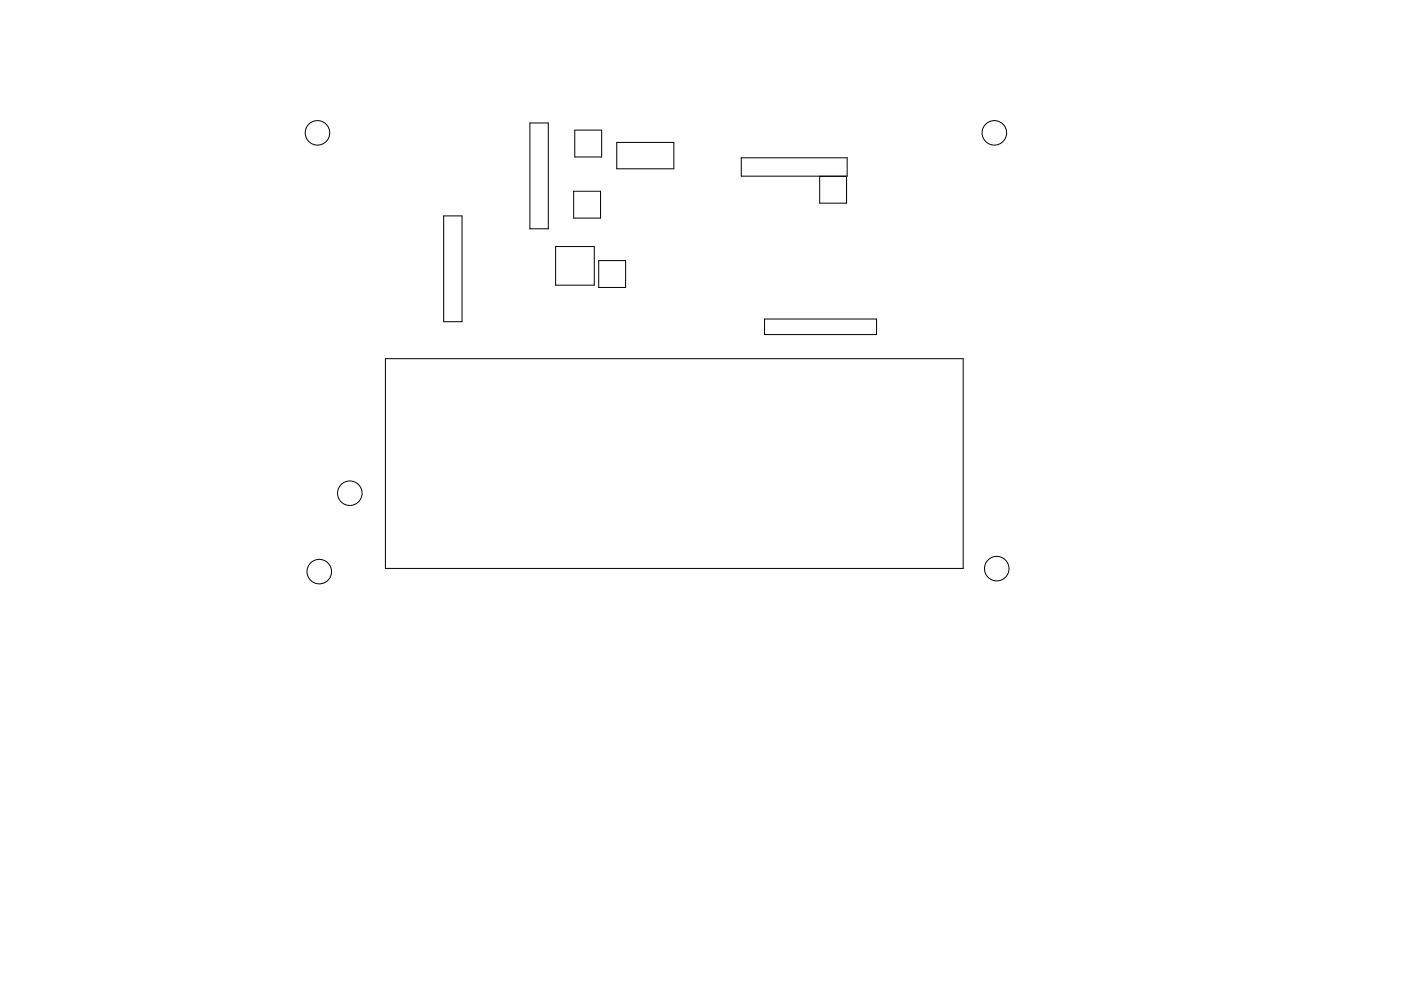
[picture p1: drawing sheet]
<svg xmlns="http://www.w3.org/2000/svg" width="297mm" height="210mm" viewBox="0 0 297 210" stroke-linecap="round" stroke-linejoin="round" font-family="sans-serif">
<g fill="none" stroke="#000" stroke-width=".21">
<path d="M112.4 26.1h3.8v22.4h-3.8zM121.9 27.6h5.7v5.7h-5.7zM130.8 30.2h12.1v5.6h-12.1zM157.2 33.5h22.4v3.9h-22.4zM173.8 37.4h5.7v5.7h-5.7zM94.1 45.8h3.9v22.5h-3.9zM117.8 52.3h8.2v8.2h-8.2zM121.6 40.6h5.7v5.7h-5.7zM126.9 55.3h5.7v5.7h-5.7zM81.7 76.1h122.5v44.5h-122.5zM162.1 67.7h23.8v3.3h-23.8z"/>
<circle cx="67.3" cy="28.2" r="2.6"/>
<circle cx="210.8" cy="28.2" r="2.6"/>
<circle cx="74.2" cy="104.6" r="2.6"/>
<circle cx="67.7" cy="121.3" r="2.6"/>
<circle cx="211.3" cy="120.6" r="2.6"/>
</g>
</svg>
